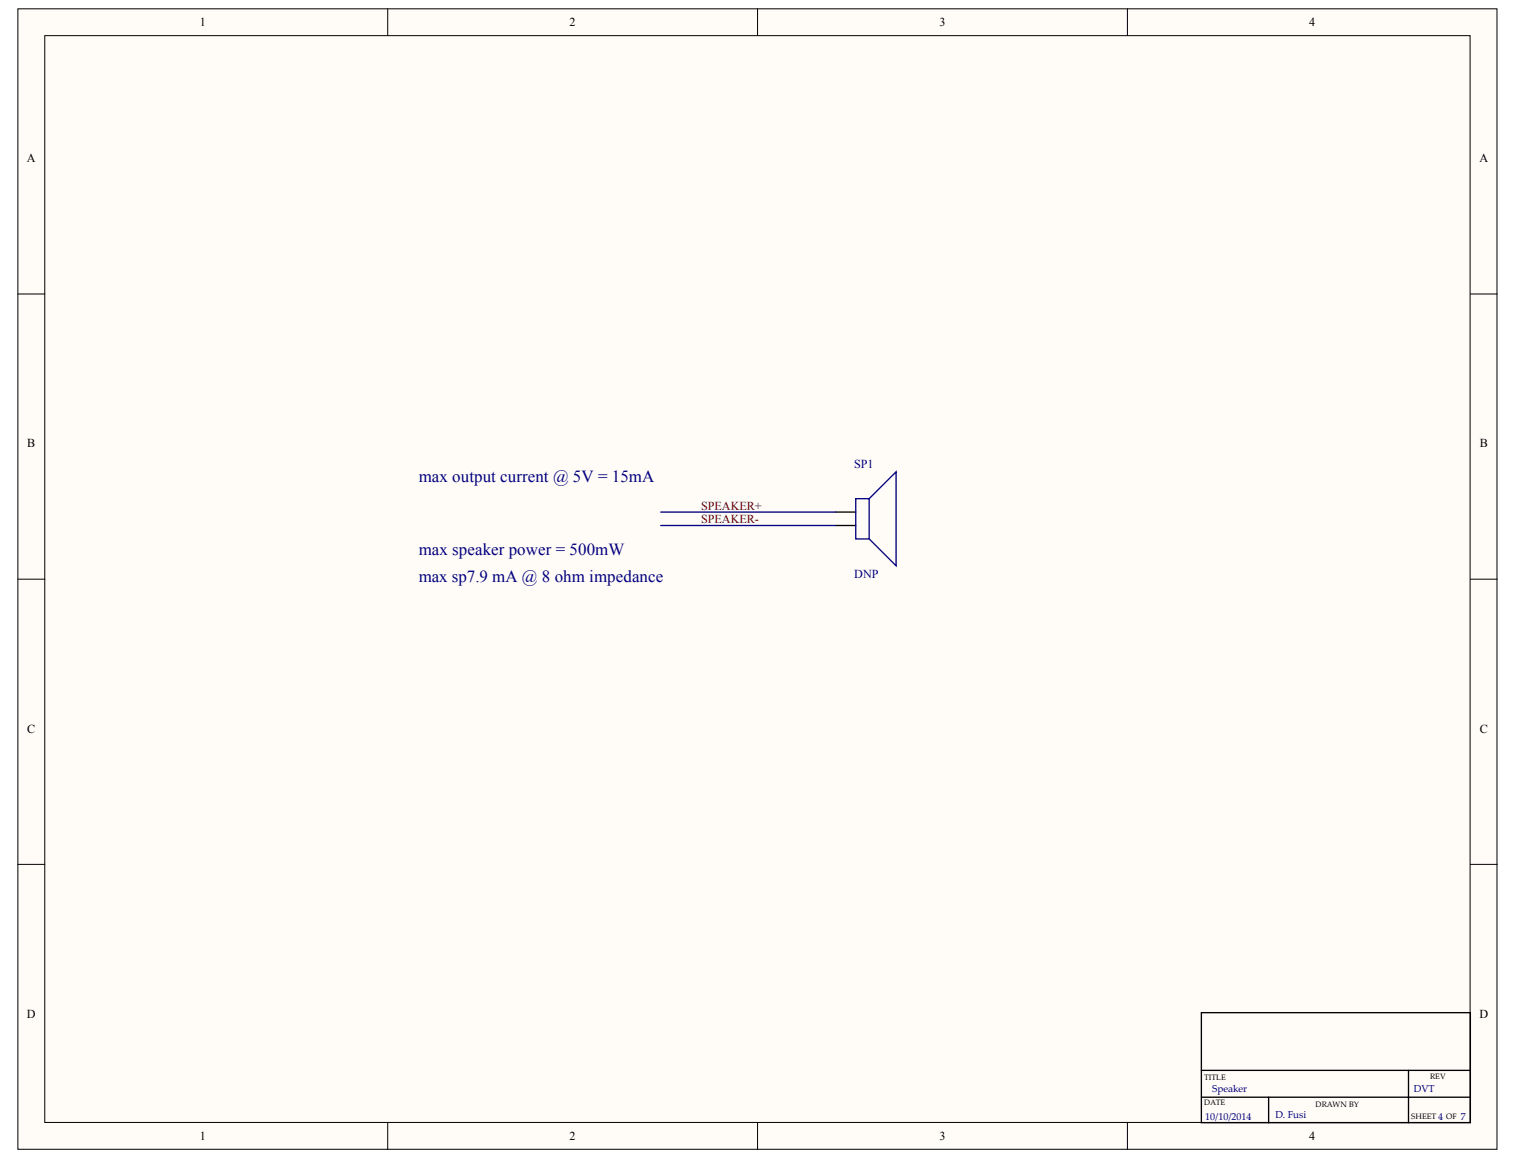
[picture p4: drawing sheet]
<svg xmlns="http://www.w3.org/2000/svg" width="269mm" height="206mm" viewBox="0 0 269 206" stroke-linecap="round" stroke-linejoin="round" font-family="sans-serif">
<defs><g id="words">
<g font-size="3" fill="#000080">
<text x="74.2" y="85.3">max output current @ 5V = 15mA</text>
<text x="74.2" y="98.4">max speaker power = 500mW</text>
<text x="74.2" y="103.1">max sp7.9 mA @ 8 ohm impedance</text>
</g>
<g font-size="2.2">
<text x="35.4" y="4.7">1</text>
<text x="100.9" y="4.7">2</text>
<text x="166.5" y="4.7">3</text>
<text x="232" y="4.7">4</text>
<text x="4.8" y="28.7">A</text>
<text x="262.1" y="28.7">A</text>
<text x="4.8" y="79.2">B</text>
<text x="262.2" y="79.2">B</text>
<text x="4.8" y="129.8">C</text>
<text x="262.2" y="129.8">C</text>
<text x="4.8" y="180.3">D</text>
<text x="262.1" y="180.3">D</text>
<text x="35.4" y="202">1</text>
<text x="100.9" y="202">2</text>
<text x="166.5" y="202">3</text>
<text x="232" y="202">4</text>
</g>
<g font-size="2.2" fill="#000080">
<text x="151.4" y="82.9">SP1</text>
<text x="151.4" y="102.4">DNP</text>
</g>
<g font-size="2.2" fill="#800000">
<text x="124.2" y="90.3">SPEAKER+</text>
<text x="124.2" y="92.6">SPEAKER-</text>
</g>
<g font-size="1.8" fill="#000080">
<text x="214.8" y="193.4">Speaker</text>
<text x="250.5" y="193.4">DVT</text>
<text x="213.6" y="198.4">10/10/2014</text>
<text x="226" y="198.1">D. Fusi</text>
<text x="254.8" y="198.4">4</text>
<text x="258.9" y="198.4">7</text>
</g>
<g font-size="1.4">
<text x="213.4" y="191.3">TITLE</text>
<text x="253.4" y="191.1">REV</text>
<text x="213.4" y="195.8">DATE</text>
<text x="233.1" y="196.1">DRAWN BY</text>
<text x="250.1" y="198.2">SHEET</text>
<text x="256.3" y="198.2">OF</text>
</g>
</g></defs>
<g fill="#fffcf8" stroke="#000" stroke-width=".18">
<path d="M3.2 1.6h262.1v202h-262.1z"/>
<path d="M7.9 6.3h252.6v192.5h-252.6z"/>
</g>
<path d="M68.7 1.6v4.7M134.2 1.6v4.7M199.8 1.6v4.7M3.2 52.1h4.7M260.6 52.1h4.7M3.2 102.6h4.7M260.6 102.6h4.7M3.2 153.1h4.7M260.6 153.1h4.7M68.7 198.9v4.7M134.2 198.9v4.7M199.8 198.9v4.7" fill="none" stroke="#000" stroke-width=".18"/>
<path d="M148.1 90.7h3.5M148.1 93.1h3.5M212.9 179.4h47.7v19.5h-47.7zM212.9 194.4h47.7M212.9 189.6h47.7M224.8 194.4v4.5M249.6 189.6v9.3" fill="none" stroke="#000" stroke-width=".24"/>
<path d="M151.6 88.3h2.4v7.2h-2.4zM154 88.3l4.8-4.7v16.6l-4.8-4.7" fill="none" stroke="#0c0087" stroke-width=".24"/>
<path d="M117.1 90.7h31M117.1 93.1h31" fill="none" stroke="#000080" stroke-width=".24"/>
<use href="#words"/>
</svg>
